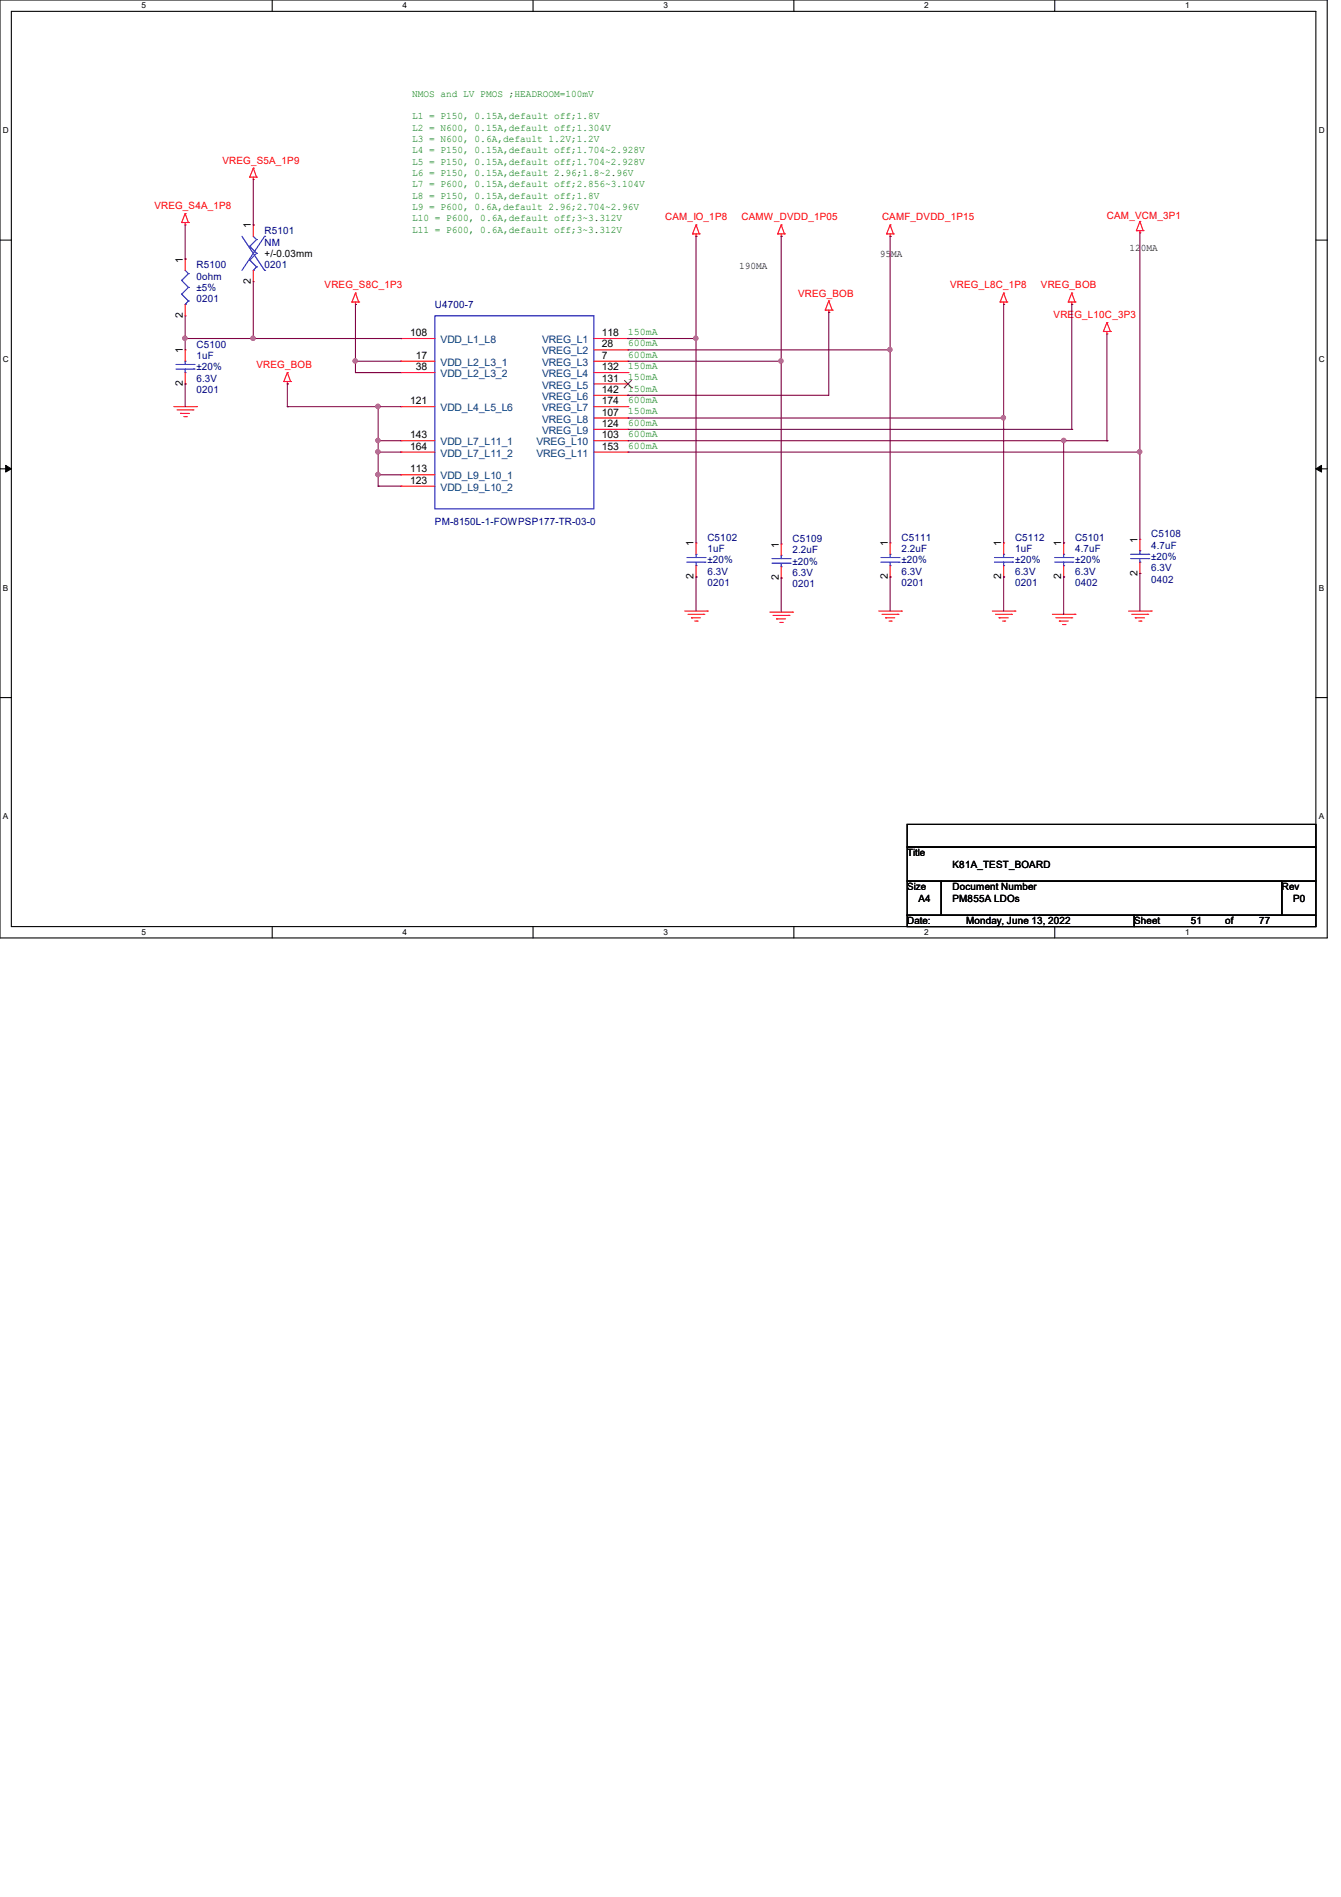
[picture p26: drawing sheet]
<svg xmlns="http://www.w3.org/2000/svg" width="210mm" height="297mm" viewBox="0 0 210 297" stroke-linecap="round" stroke-linejoin="round" font-family="sans-serif">
<defs><g id="words">
<g font-size="1.6" fill="#008000">
<text x="64.6" y="15.1">NMOS and LV PMOS ;HEADROOM=100mV</text>
<text x="64.6" y="22.2">L3 = N600, 0.6A,default 1.2V;1.2V</text>
<text x="64.6" y="18.7">L1 = P150, 0.15A,default off;1.8V</text>
<text x="64.6" y="20.4">L2 = N600, 0.15A,default off;1.304V</text>
<text x="64.6" y="24">L4 = P150, 0.15A,default off;1.704~2.928V</text>
<text x="64.6" y="25.8">L5 = P150, 0.15A,default off;1.704~2.928V</text>
<text x="64.6" y="27.6">L6 = P150, 0.15A,default 2.96;1.8~2.96V</text>
<text x="64.6" y="29.3">L7 = P600, 0.15A,default off;2.856~3.104V</text>
<text x="64.6" y="31.1">L8 = P150, 0.15A,default off;1.8V</text>
<text x="64.6" y="32.9">L9 = P600, 0.6A,default 2.96;2.704~2.96V</text>
<text x="64.6" y="34.7">L10 = P600, 0.6A,default off;3~3.312V</text>
<text x="64.6" y="36.4">L11 = P600, 0.6A,default off;3~3.312V</text>
<text x="98.3" y="52.5">150mA</text>
<text x="98.3" y="59.6">150mA</text>
<text x="98.3" y="54.2">600mA</text>
<text x="98.3" y="56">600mA</text>
<text x="98.3" y="57.8">150mA</text>
<text x="98.3" y="61.3">150mA</text>
<text x="98.3" y="63.1">600mA</text>
<text x="98.3" y="64.9">150mA</text>
<text x="98.3" y="66.7">600mA</text>
<text x="98.3" y="68.5">600mA</text>
<text x="98.3" y="70.2">600mA</text>
</g>
<g font-size="1.6" fill="#f00">
<text x="34.8" y="25.6">VREG_S5A_1P9</text>
<text x="24.2" y="32.7">VREG_S4A_1P8</text>
<text x="104.2" y="34.5">CAM_IO_1P8</text>
<text x="116.1" y="34.5">CAMW_DVDD_1P05</text>
<text x="138.1" y="34.5">CAMF_DVDD_1P15</text>
<text x="173.4" y="34.3">CAM_VCM_3P1</text>
<text x="50.8" y="45.2">VREG_S8C_1P3</text>
<text x="125" y="46.4">VREG_BOB</text>
<text x="148.8" y="45.2">VREG_L8C_1P8</text>
<text x="163" y="45.2">VREG_BOB</text>
<text x="165" y="49.8">VREG_L10C_3P3</text>
<text x="40.2" y="57.6">VREG_BOB</text>
</g>
<g font-size="1.6">
<text x="39.3" y="35.8" transform="rotate(-90 39.3 35.8)">1</text>
<text x="28.6" y="41.1" transform="rotate(-90 28.6 41.1)">1</text>
<text x="41.4" y="40.2">+/-0.03mm</text>
<text x="137.8" y="40.2">95MA</text>
<text x="176.9" y="39.3">120MA</text>
<text x="39.3" y="44.4" transform="rotate(-90 39.3 44.4)">2</text>
<text x="115.7" y="42.1">190MA</text>
<text x="28.6" y="49.8" transform="rotate(-90 28.6 49.8)">2</text>
<text x="64.2" y="52.6">108</text>
<text x="94.2" y="52.6">118</text>
<text x="28.6" y="55.3" transform="rotate(-90 28.6 55.3)">1</text>
<text x="65.1" y="56.2">17</text>
<text x="65.1" y="58">38</text>
<text x="94.2" y="54.4">28</text>
<text x="94.2" y="56.2">7</text>
<text x="94.2" y="58">132</text>
<text x="94.2" y="59.7">131</text>
<text x="28.6" y="60.5" transform="rotate(-90 28.6 60.5)">2</text>
<text x="64.2" y="63.3">121</text>
<text x="94.2" y="61.5">142</text>
<text x="94.2" y="63.3">174</text>
<text x="94.2" y="65.1">107</text>
<text x="64.2" y="68.6">143</text>
<text x="64.2" y="70.4">164</text>
<text x="94.2" y="66.8">124</text>
<text x="94.2" y="68.6">103</text>
<text x="94.2" y="70.4">153</text>
<text x="64.2" y="74">113</text>
<text x="64.2" y="75.7">123</text>
<text x="108.6" y="85.6" transform="rotate(-90 108.6 85.6)">1</text>
<text x="122" y="85.7" transform="rotate(-90 122 85.7)">1</text>
<text x="139" y="85.6" transform="rotate(-90 139 85.6)">1</text>
<text x="156.8" y="85.6" transform="rotate(-90 156.8 85.6)">1</text>
<text x="166.2" y="85.6" transform="rotate(-90 166.2 85.6)">1</text>
<text x="178.1" y="85" transform="rotate(-90 178.1 85)">1</text>
<text x="108.6" y="90.7" transform="rotate(-90 108.6 90.7)">2</text>
<text x="122" y="90.8" transform="rotate(-90 122 90.8)">2</text>
<text x="139" y="90.7" transform="rotate(-90 139 90.7)">2</text>
<text x="156.8" y="90.7" transform="rotate(-90 156.8 90.7)">2</text>
<text x="166.2" y="90.7" transform="rotate(-90 166.2 90.7)">2</text>
<text x="178.1" y="90.1" transform="rotate(-90 178.1 90.1)">2</text>
<text x="142.1" y="134.1">Title</text>
<text x="149.2" y="135.8">K81A_TEST_BOARD</text>
<text x="142.1" y="139.4">Size</text>
<text x="143.8" y="141.2">A4</text>
<text x="149.2" y="139.4">Document Number</text>
<text x="149.2" y="141.2">PM855A LDOs</text>
<text x="200.7" y="139.4">Rev</text>
<text x="202.5" y="141.2">P0</text>
<text x="142.1" y="144.7">Date:</text>
<text x="151.3" y="144.7">Monday, June 13, 2022</text>
<text x="177.6" y="144.7">Sheet</text>
<text x="186.5" y="144.7">51</text>
<text x="191.9" y="144.7">of</text>
<text x="197.2" y="144.7">77</text>
</g>
<g font-size="1.6" fill="#000080">
<text x="30.8" y="42">R5100</text>
<text x="41.4" y="36.7">R5101</text>
<text x="41.4" y="38.4">NM</text>
<text x="41.4" y="42">0201</text>
<text x="30.8" y="43.8">0ohm</text>
<text x="30.8" y="45.5">±5%</text>
<text x="30.8" y="47.3">0201</text>
<text x="68.1" y="48.2">U4700-7</text>
<text x="30.8" y="54.4">C5100</text>
<text x="30.8" y="56.2">1uF</text>
<text x="30.8" y="59.8">6.3V</text>
<text x="30.8" y="58">±20%</text>
<text x="30.8" y="61.6">0201</text>
<text x="68.1" y="82.2">PM-8150L-1-FOWPSP177-TR-03-0</text>
<text x="110.8" y="84.7">C5102</text>
<text x="110.8" y="86.4">1uF</text>
<text x="110.8" y="90">6.3V</text>
<text x="110.8" y="88.2">±20%</text>
<text x="124.1" y="84.8">C5109</text>
<text x="124.1" y="86.6">2.2uF</text>
<text x="124.1" y="88.4">±20%</text>
<text x="141.2" y="84.7">C5111</text>
<text x="141.2" y="86.4">2.2uF</text>
<text x="141.2" y="90">6.3V</text>
<text x="141.2" y="88.2">±20%</text>
<text x="159" y="84.7">C5112</text>
<text x="159" y="86.4">1uF</text>
<text x="159" y="90">6.3V</text>
<text x="159" y="88.2">±20%</text>
<text x="168.4" y="84.7">C5101</text>
<text x="168.4" y="86.4">4.7uF</text>
<text x="168.4" y="90">6.3V</text>
<text x="168.4" y="88.2">±20%</text>
<text x="180.3" y="84.1">C5108</text>
<text x="180.3" y="85.9">4.7uF</text>
<text x="180.3" y="89.4">6.3V</text>
<text x="180.3" y="87.7">±20%</text>
<text x="110.8" y="91.8">0201</text>
<text x="124.1" y="91.9">0201</text>
<text x="124.1" y="90.2">6.3V</text>
<text x="141.2" y="91.8">0201</text>
<text x="159" y="91.8">0201</text>
<text x="168.4" y="91.8">0402</text>
<text x="180.3" y="91.2">0402</text>
</g>
<g font-size="1.6" fill="#004080">
<text x="69" y="53.7">VDD_L1_L8</text>
<text x="84.9" y="53.7">VREG_L1</text>
<text x="69" y="57.3">VDD_L2_L3_1</text>
<text x="69" y="59.1">VDD_L2_L3_2</text>
<text x="84.9" y="55.5">VREG_L2</text>
<text x="84.9" y="57.3">VREG_L3</text>
<text x="84.9" y="59.1">VREG_L4</text>
<text x="69" y="64.4">VDD_L4_L5_L6</text>
<text x="84.9" y="60.8">VREG_L5</text>
<text x="84.9" y="62.6">VREG_L6</text>
<text x="84.9" y="64.4">VREG_L7</text>
<text x="69" y="69.7">VDD_L7_L11_1</text>
<text x="69" y="71.5">VDD_L7_L11_2</text>
<text x="84" y="69.7">VREG_L10</text>
<text x="84" y="71.5">VREG_L11</text>
<text x="84.9" y="66.2">VREG_L8</text>
<text x="84.9" y="67.9">VREG_L9</text>
<text x="69" y="75.1">VDD_L9_L10_1</text>
<text x="69" y="76.8">VDD_L9_L10_2</text>
</g>
<g font-size="1.3">
<text x="22.2" y="1.3">5</text>
<text x="63" y="1.3">4</text>
<text x="103.9" y="1.3">3</text>
<text x="144.7" y="1.3">2</text>
<text x="185.6" y="1.3">1</text>
<text x=".5" y="20.8">D</text>
<text x="206.5" y="20.8">D</text>
<text x=".5" y="56.6">C</text>
<text x="206.5" y="56.6">C</text>
<text x=".5" y="92.5">B</text>
<text x="206.5" y="92.5">B</text>
<text x=".5" y="128.3">A</text>
<text x="206.5" y="128.3">A</text>
<text x="22.2" y="146.4">5</text>
<text x="63" y="146.4">4</text>
<text x="103.9" y="146.4">3</text>
<text x="144.7" y="146.4">2</text>
<text x="185.6" y="146.4">1</text>
</g>
</g></defs>
<path d="M0 0h207.9v146.9h-207.9zM1.8 1.8h204.3v143.3h-204.3z" fill="none" stroke="#000" stroke-width=".17"/>
<g fill="#fff">
<path d="M22.2 .2h.7v1.4h-.7z"/>
<path d="M22.2 145.2h.7v1.4h-.7z"/>
</g>
<path d="M42.6 0v1.8M42.6 145.1v1.8" fill="none" stroke="#000" stroke-width=".17"/>
<g fill="#fff">
<path d="M63 .2h.7v1.4h-.7z"/>
<path d="M63 145.2h.7v1.4h-.7z"/>
</g>
<path d="M83.5 0v1.8M83.5 145.1v1.8" fill="none" stroke="#000" stroke-width=".17"/>
<g fill="#fff">
<path d="M103.9 .2h.7v1.4h-.7z"/>
<path d="M103.9 145.2h.7v1.4h-.7z"/>
</g>
<path d="M124.3 0v1.8M124.3 145.1v1.8" fill="none" stroke="#000" stroke-width=".17"/>
<g fill="#fff">
<path d="M144.7 .2h.7v1.4h-.7z"/>
<path d="M144.7 145.2h.7v1.4h-.7z"/>
</g>
<path d="M165.2 0v1.8M165.2 145.1v1.8" fill="none" stroke="#000" stroke-width=".17"/>
<g fill="#fff">
<path d="M185.6 .2h.7v1.4h-.7z"/>
<path d="M185.6 145.2h.7v1.4h-.7z"/>
<path d="M.5 19.7h.9v1.4h-.9z"/>
<path d="M206.5 19.7h.9v1.4h-.9z"/>
<path d="M.5 55.5h.9v1.4h-.9z"/>
<path d="M206.5 55.5h.9v1.4h-.9z"/>
</g>
<path d="M0 37.6h1.8M206.1 37.6h1.8" fill="none" stroke="#000" stroke-width=".17"/>
<g fill="#fff">
<path d="M.5 91.3h.8v1.4h-.8z"/>
<path d="M206.5 91.3h.8v1.4h-.8z"/>
</g>
<path d="M0 73.4h1.8M206.1 73.4h1.8" fill="none" stroke="#000" stroke-width=".17"/>
<path d="M.9 72.9l.9 .5-.9 .5zM206.1 73.4l.9-.5v1z" fill="#000" stroke="#000" stroke-width=".16"/>
<g fill="#fff">
<path d="M.5 127.1h.8v1.4h-.8z"/>
<path d="M206.5 127.1h.8v1.4h-.8z"/>
</g>
<path d="M0 109.2h1.8M206.1 109.2h1.8M142.1 129.1h64v3.5h-64zM142.1 132.6h64v5.4h-64zM142.1 138h5.3v5.3h-5.3zM147.4 138h53.3v5.3h-53.3zM200.7 138h5.4v5.3h-5.4zM142.1 143.3h35.5v1.8h-35.5zM177.6 143.3h28.5v1.8h-28.5z" fill="none" stroke="#000" stroke-width=".17"/>
<g fill="none" stroke="#f00" stroke-width=".17">
<path d="M28.4 34.8h.1M28.4 34.8h1.1M29 35.2h.1M29 33.4h.1M29 34.8v.4M29 33.4l.5 1.4M29 33.4l-.6 1.4M29.5 34.8h.1M39.1 27.7h.1M39.1 27.7h1.1M39.7 28.1h.1M39.7 26.3h.1"/>
<path d="M39.7 35.2h.1M39.7 27.7v.4M39.7 35.2v1.8M39.7 26.3l.5 1.4M39.7 26.3l-.6 1.4M40.2 27.7h.1M108.5 36.6h.1M108.5 36.6h1M109 37h.1M109 35.2h.1M109 36.6v.4M109 35.2l.5 1.4"/>
<path d="M109 35.2l-.5 1.4M109.5 36.6h.1M121.8 36.6h.1M121.8 36.6h1.1M122.3 37h.1M122.3 35.2h.1M122.3 36.6v.4M122.3 35.2l-.5 1.4M122.3 35.2l.6 1.4M122.9 36.6h.1M138.9 36.6h.1M138.9 36.6h1"/>
<path d="M139.4 37h.1M139.4 35.2h.1M139.4 36.6v.4M139.4 35.2l-.5 1.4M139.4 35.2l.5 1.4M139.9 36.6h.1M178 36.1h.1M178 36.1h1M178.5 36.4h.1M178.5 34.7h.1M178.5 36.1v.3M178.5 34.7l.5 1.4"/>
<path d="M178.5 34.7l-.5 1.4M179 36.1h.1M29 54.8h.1M29 40.6h.1M29 49.4h.1M29 40.6v1.7M29 47.7v1.7M29 54.8v1.8M29 58.3v1.8M39.7 44.1h.1M39.7 42.3v1.8M44.4 59.7h.1"/>
<path d="M44.4 59.7h1.1M45 58.3h.1M45 59.7v.4M45 58.3l.5 1.4M45 58.3l-.6 1.4M45.5 59.7h.1M55.1 47.3h.1M55.1 47.3h1.1M55.7 47.7h.1M55.7 45.9h.1M55.7 47.3v.4M55.7 45.9l.5 1.4"/>
<path d="M55.7 45.9l-.6 1.4M56.2 47.3h.1M62.8 53h.1M62.8 56.6h.1M62.8 58.3h.1M62.8 53h5.3M62.8 56.6h5.3M62.8 58.3h5.3M93 53h5.3M93 54.8h5.3M93 56.6h5.3M93 58.3h5.3"/>
<path d="M98.3 53h.1M98.3 54.8h.1M98.3 56.6h.1M98.3 58.3h.1M129.2 48.6h.1M129.2 48.6h1.1M129.8 48.9h.1M129.8 47.1h.1M129.8 48.6v.3M129.8 47.1l.5 1.5M129.8 47.1l-.6 1.5M130.3 48.6h.1"/>
<path d="M156.6 47.3h.1M156.6 47.3h1.1M157.2 47.7h.1M157.2 45.9h.1M157.2 47.3v.4M157.2 45.9l-.6 1.4M157.2 45.9l.5 1.4M157.7 47.3h.1M167.3 47.3h.1M167.3 47.3h1.1M167.9 47.7h.1M167.9 45.9h.1"/>
<path d="M167.9 47.3v.4M167.9 45.9l.5 1.4M167.9 45.9l-.6 1.4M168.4 47.3h.1M172.8 51.9h.1M172.8 51.9h1.1M173.4 52.3h.1M173.4 50.5h.1M173.4 51.9v.4M173.4 50.5l-.6 1.4M173.4 50.5l.5 1.4M173.9 51.9h.1"/>
<path d="M27.2 63.7h3.6M27.7 64.2h2.5M28.3 64.7h.1M28.3 64.7h1.4M28.8 65.2h.4M29 60.1h.1M29.2 65.2h.1M30.2 64.2h.1M30.8 63.7h.1M45 60.1h.1M62.8 63.7h.1M62.8 69h.1"/>
<path d="M62.8 70.8h.1M62.8 74.3h.1M62.8 76.1h.1M62.8 63.7h5.3M62.8 69h5.3M62.8 70.8h5.3M62.8 74.3h5.3M62.8 76.1h5.3M93 63.7h5.3M93 60.1h5.3M93 61.9h5.3M93 65.4h5.3"/>
<path d="M93 67.2h5.3M93 69h5.3M93 70.8h5.3M98.3 60.1h.1M98.3 61.9h.1M98.3 63.7h.1M98.3 65.4h.1M98.3 67.2h.1M98.3 69h.1M98.3 70.8h.1M107.2 95.7h3.6M107.7 96.2h2.5"/>
<path d="M108.3 96.7h.1M108.3 96.7h1.4M108.8 97.2h.4M109 85h.1M109 90.3h.1M109 85v1.8M109 88.6v1.7M109.2 97.2h.1M110.2 96.2h.1M110.8 95.7h.1M120.6 95.8h3.5M121.1 96.4h2.5"/>
<path d="M121.6 96.9h.1M121.6 96.9h1.4M122.1 97.5h.4M122.3 85.2h.1M122.3 90.5h.1M122.3 85.2v1.8M122.3 88.7v1.8M122.5 97.5h.1M123.6 96.4h.1M124.1 95.8h.1M137.6 95.7h3.6M138.1 96.2h2.5"/>
<path d="M138.7 96.7h.1M138.7 96.7h1.4M139.2 97.2h.4M139.4 85h.1M139.4 90.3h.1M139.4 85v1.8M139.4 88.6v1.7M139.6 97.2h.1M140.6 96.2h.1M141.2 95.7h.1M155.4 95.7h3.6M155.9 96.2h2.5"/>
<path d="M156.5 96.7h.1M156.5 96.7h1.4M157 97.2h.4M157.2 85h.1M157.2 90.3h.1M157.2 85v1.8M157.2 88.6v1.7M157.4 97.2h.1M158.4 96.2h.1M159 95.7h.1M164.8 96.2h3.6M165.4 96.7h2.5"/>
<path d="M165.9 97.2h.1M165.9 97.2h1.4M166.4 97.8h.4M166.6 85h.1M166.6 90.3h.1M166.6 85v1.8M166.6 88.6v1.7M166.8 97.8h.1M167.9 96.7h.1M168.4 96.2h.1M176.7 95.7h3.6M177.2 96.2h2.5"/>
<path d="M177.8 96.7h.1M177.8 96.7h1.4M178.4 97.2h.3M178.5 84.5h.1M178.5 89.8h.1M178.5 84.5v1.7M178.5 88v1.8M178.7 97.2h.1M179.7 96.2h.1M180.3 95.7h.1"/>
</g>
<g fill="none" stroke="#00f" stroke-width=".17">
<path d="M37.9 37l3.5 5.3M39.1 38.6h.1M39.1 38.6l1.1 1.1M39.7 37l.5 .5M40.2 37.5h.1M40.2 39.7h.1M40.2 37.5l-1.1 1.1M40.2 39.7l-1.1 1M41.4 37h.1M41.4 37l-3.5 5.3M27.6 57.1h2.8M27.6 57.8h2.8"/>
<path d="M28.4 43.9h.1M28.4 46.1h.1M28.4 43.9l1.1 1.1M28.4 46.1l1.1 1M29 56.6h.1M29 58.3h.1M29 47.7h.1M29 56.6v.5M29 57.8v.5M29 42.3l.5 .5M29.5 42.8h.1M29.5 45h.1"/>
<path d="M29.5 47.1h.1M29.5 42.8l-1.1 1.1M29.5 45l-1.1 1.1M29.5 47.1l-.5 .6M30.4 57.1h.1M30.4 57.8h.1M39.1 40.7h.1M39.1 40.7l1.1 1.1M39.7 42.3h.1M40.2 41.8h.1M40.2 41.8l-.5 .5M41.4 42.3h.1"/>
<path d="M68.1 49.4h24.9v30.3h-24.9zM107.6 87.3h2.8M107.6 88h2.8M109 86.8h.1M109 88.6h.1M109 86.8v.5M109 88v.6M110.4 87.3h.1M110.4 88h.1M120.9 87.5h2.8M120.9 88.2h2.8M122.3 87h.1"/>
<path d="M122.3 88.7h.1M122.3 87v.5M122.3 88.2v.5M123.7 87.5h.1M123.7 88.2h.1M138 87.3h2.8M138 88h2.8M139.4 86.8h.1M139.4 88.6h.1M139.4 86.8v.5M139.4 88v.6M140.8 87.3h.1"/>
<path d="M140.8 88h.1M155.7 87.3h2.9M155.7 88h2.9M157.2 86.8h.1M157.2 88.6h.1M157.2 86.8v.5M157.2 88v.6M158.6 87.3h.1M158.6 88h.1M165.2 87.3h2.8M165.2 88h2.8M166.6 86.8h.1"/>
<path d="M166.6 88.6h.1M166.6 86.8v.5M166.6 88v.6M168 87.3h.1M168 88h.1M177.1 87.5h2.8M177.1 86.8h2.8M178.5 86.2h.1M178.5 88h.1M178.5 86.2v.6M178.5 87.5v.5M179.9 86.8h.1"/>
<path d="M179.9 87.5h.1"/>
</g>
<path d="M97.8 59.6l1.1 1.1M98.9 59.6l-1.2 1.1M97.7 60.7h.1M98.9 60.7h.1" fill="none" stroke="#804000" stroke-width=".16"/>
<g fill="none" stroke="#800040" stroke-width=".17">
<path d="M29 35.2v5.4M39.7 35.2h.1M39.7 28.1v7.1M109 37h.1M109 37v48M122.3 37h.1M122.3 37v48.2M139.4 37h.1M139.4 37v48M178.5 36.4v48.1M29 40.6h.1M29 53h.1"/>
<path d="M29 49.4v5.4M29 53h33.8M39.7 53h.1M39.7 44.1v8.9M55.7 47.7h.1M55.7 56.6h.1M55.7 58.3h.1M55.7 47.7v10.6M55.7 56.6h7.1M55.7 58.3h7.1M62.8 53h.1M98.3 53h.1"/>
<path d="M98.3 53h10.7M98.3 54.8h41.1M98.3 56.6h24M109 53h.1M122.3 56.6h.1M129.8 48.9h.1M129.8 48.9v13h-31.5M139.4 54.8h.1M157.2 47.7h.1M157.2 47.7v37.3M167.9 47.7h.1M167.9 47.7v19.5"/>
<path d="M173.4 52.3v16.7M29 60.1h.1M29 60.1v3.6M45 60.1h.1M45 63.7h.1M45 60.1v3.6M45 63.7h17.8M59.2 63.7h.1M59.2 69h.1M59.2 70.8h.1M59.2 74.3h.1M59.2 76.1h.1"/>
<path d="M59.2 63.7v12.4M59.2 69h3.6M59.2 70.8h3.6M59.2 74.3h3.6M59.2 76.1h3.6M98.3 61.9h.1M98.3 65.4h58.9M98.3 67.2h69.6M98.3 69h75.1M98.3 70.8h80.2M157.2 65.4h.1M166.6 69h.1"/>
<path d="M166.6 69v16M167.9 67.2h.1M173.4 69h.1M178.5 70.8h.1M109 90.3h.1M109 90.3v5.4M122.3 90.5h.1M122.3 90.5v5.3M139.4 90.3h.1M139.4 90.3v5.4M157.2 90.3h.1M157.2 90.3v5.4"/>
<path d="M166.6 85h.1M166.6 90.3h.1M166.6 90.3v5.9M178.5 89.8h.1M178.5 89.8v5.9"/>
</g>
<g fill="#f0f" stroke="#f0f" stroke-width=".17">
<circle cx="29" cy="53" r=".34"/>
<circle cx="39.6" cy="53" r=".34"/>
<circle cx="109" cy="53" r=".34"/>
<circle cx="139.4" cy="54.7" r=".34"/>
<circle cx="55.6" cy="56.5" r=".34"/>
<circle cx="122.3" cy="56.5" r=".34"/>
<circle cx="59.2" cy="63.6" r=".34"/>
<circle cx="157.1" cy="65.4" r=".34"/>
<circle cx="59.2" cy="69" r=".34"/>
<circle cx="59.2" cy="70.7" r=".34"/>
<circle cx="178.5" cy="70.7" r=".34"/>
<circle cx="59.2" cy="74.3" r=".34"/>
<circle cx="166.6" cy="69" r=".34"/>
</g>
<use href="#words"/>
</svg>
